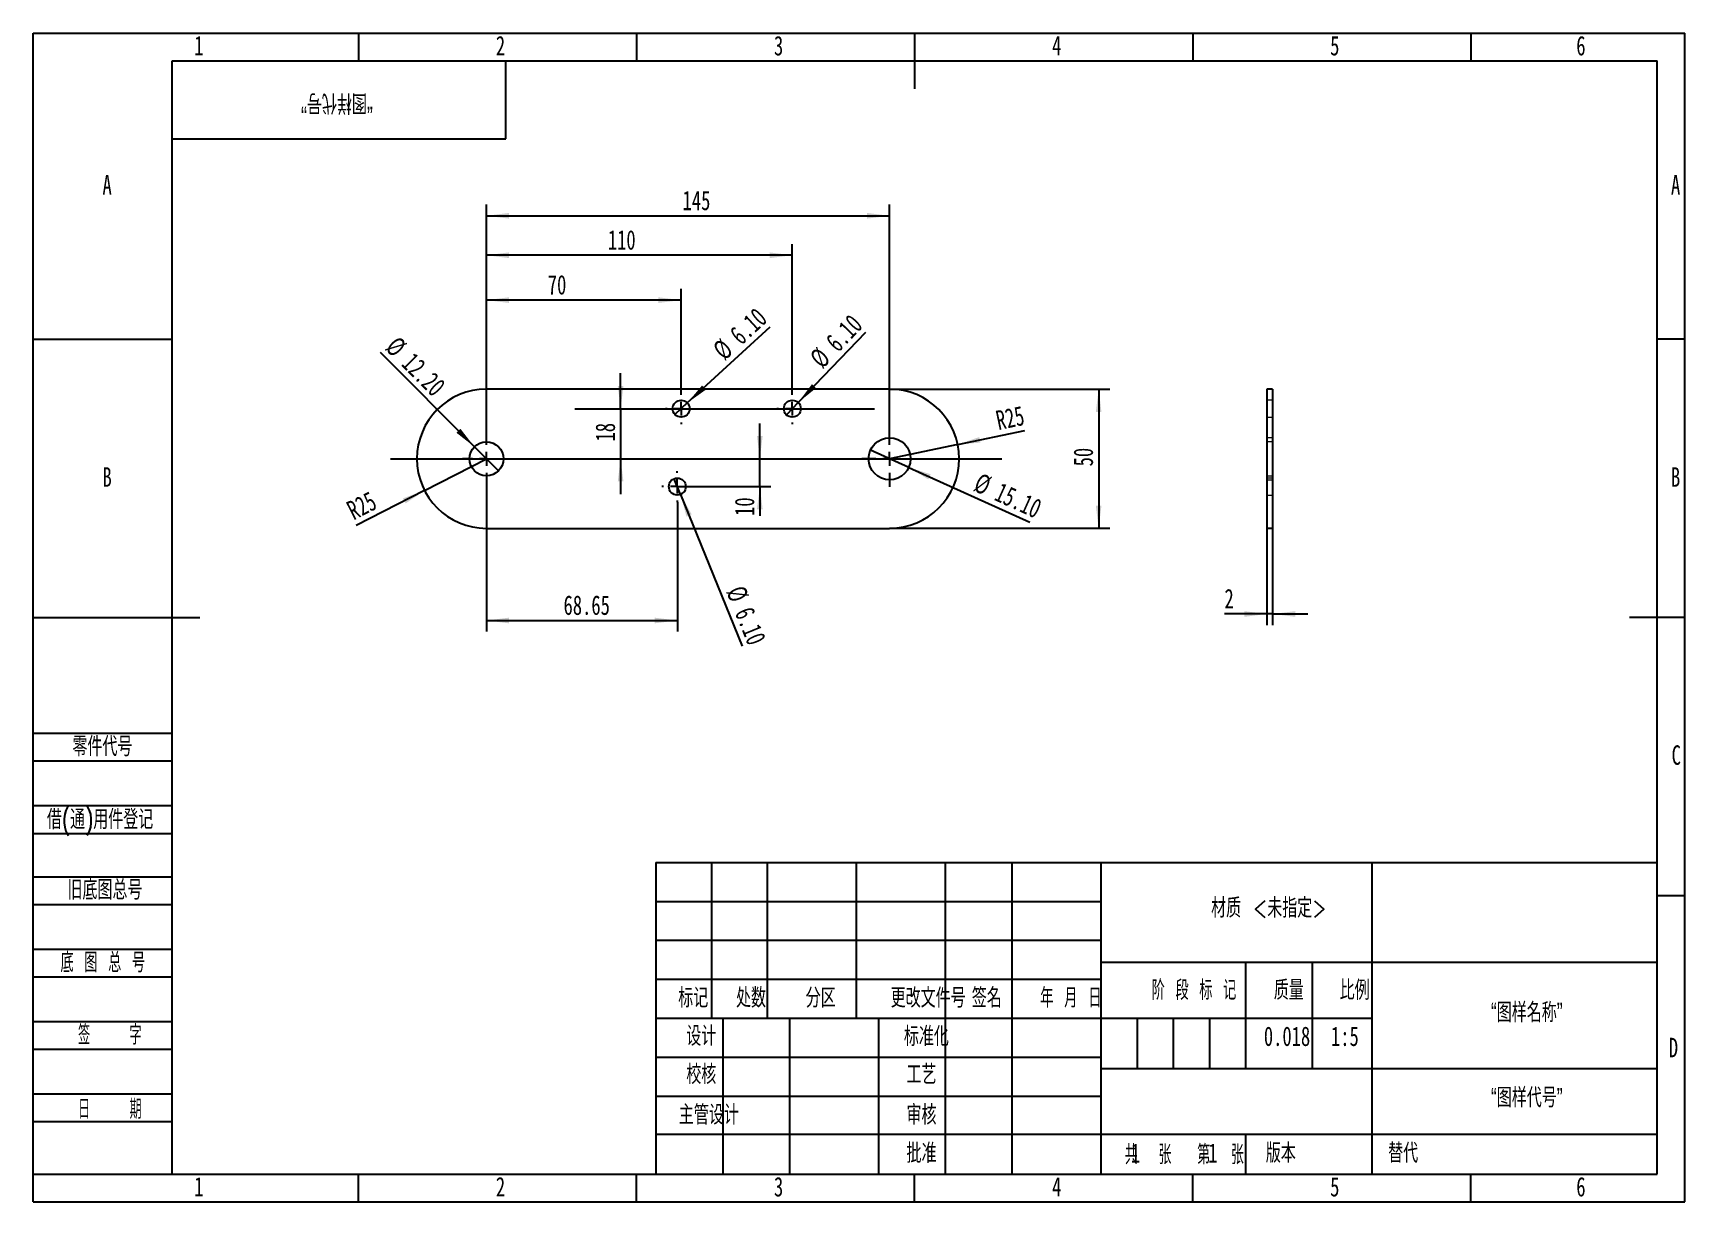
# Model space of a CAD drawing. Header units: millimetres. Extents: x 0 to 297, y 0 to 210.
import ezdxf

# ---------------------------------------------------------------- set-up
doc = ezdxf.new("R2010")
doc.units = ezdxf.units.MM
doc.linetypes.add('HIDDEN', pattern=[1.905, 1.27, -0.635])
doc.layers.add('图框', color=7, linetype='Continuous')
doc.layers.add('粗实线层', color=7, linetype='Continuous', lineweight=25)
doc.styles.add('SLDTEXTSTYLE0', font='TXT', dxfattribs={"width": 0.7, "bigfont": 'bigfont'})
doc.styles.add('SLDTEXTSTYLE1', font='TXT', dxfattribs={"width": 0.6, "bigfont": 'bigfont'})
doc.styles.add('SLDTEXTSTYLE2', font='TXT', dxfattribs={"width": 0.614286, "bigfont": 'bigfont'})
doc.styles.add('SLDTEXTSTYLE3', font='TXT', dxfattribs={"width": 0.62, "bigfont": 'bigfont'})
doc.styles.add('SLDTEXTSTYLE4', font='TXT', dxfattribs={"width": 0.566667, "bigfont": 'bigfont'})
doc.styles.add('SLDTEXTSTYLE5', font='TXT', dxfattribs={"width": 0.7})
doc.dimstyles.new('SLDDIMSTYLE0', dxfattribs={"dimtxt": 3.5, "dimasz": 4.08, "dimexe": 0, "dimexo": 0.0625, "dimgap": 0.875, "dimtad": 2, "dimlfac": 2, "dimrnd": 1e-09, "dimzin": 12, "dimdsep": 46, "dimtxsty": 'SLDTEXTSTYLE5', "dimsah": 1, "dimcen": 0.09, "dimadec": 0, "dimazin": 3, "dimtfac": 1, "dimtmove": 0, "dimatfit": 0, "dimfxl": 0, "dimfrac": 2, "dimtolj": 1, "dimtzin": 12, "dimarcsym": 0})
doc.dimstyles.new('SLDDIMSTYLE1', dxfattribs={"dimtxt": 3.5, "dimasz": 4.08, "dimexe": 0, "dimexo": 0.0625, "dimgap": 0.875, "dimtad": 2, "dimlfac": 2, "dimrnd": 1e-09, "dimzin": 4, "dimdsep": 46, "dimtxsty": 'SLDTEXTSTYLE5', "dimblk1": 'NONE', "dimsah": 1, "dimcen": 0, "dimadec": 0, "dimazin": 1, "dimtfac": 1, "dimtmove": 0, "dimatfit": 3, "dimldrblk": 'NONE', "dimfxl": 0, "dimfrac": 2, "dimtolj": 1, "dimtzin": 12, "dimarcsym": 0})
doc.dimstyles.new('SLDDIMSTYLE2', dxfattribs={"dimtxt": 3.5, "dimasz": 4.08, "dimexe": 0, "dimexo": 0.0625, "dimgap": 0.875, "dimtad": 2, "dimlfac": 2, "dimrnd": 1e-09, "dimzin": 12, "dimdsep": 46, "dimtxsty": 'SLDTEXTSTYLE5', "dimsah": 1, "dimcen": 0, "dimadec": 0, "dimazin": 3, "dimtfac": 1, "dimtofl": 0, "dimtmove": 0, "dimatfit": 3, "dimfxl": 0, "dimfrac": 2, "dimtolj": 1, "dimtzin": 12, "dimarcsym": 0})
doc.dimstyles.new('SLDDIMSTYLE3', dxfattribs={"dimtxt": 3.5, "dimasz": 4.08, "dimexe": 0, "dimexo": 0.0625, "dimgap": 0.875, "dimtad": 2, "dimlfac": 2, "dimrnd": 1e-09, "dimzin": 12, "dimdsep": 46, "dimtxsty": 'SLDTEXTSTYLE5', "dimsah": 1, "dimcen": 0.09, "dimadec": 0, "dimazin": 3, "dimtfac": 1, "dimtofl": 0, "dimtmove": 0, "dimatfit": 3, "dimfxl": 0, "dimfrac": 2, "dimtolj": 1, "dimtzin": 12, "dimarcsym": 0})

msp = doc.modelspace()

# ---------------------------------------------------------------- texts
at = {"layer": '图框', "char_height": 3.5}
for s, insert, attachment_point, style in [('1', (29.7944, 209.4864), 2, 'SLDTEXTSTYLE5'), ('2', (84.0444, 209.4864), 2, 'SLDTEXTSTYLE5'), ('3', (134.0444, 209.4864), 2, 'SLDTEXTSTYLE5'), ('4', (184.0444, 209.4864), 2, 'SLDTEXTSTYLE5'), ('5', (234.0444, 209.4864), 2, 'SLDTEXTSTYLE5'), ('6', (278.2969, 209.4864), 2, 'SLDTEXTSTYLE5'), ('A', (13.3203, 184.4864), 2, 'SLDTEXTSTYLE5'), ('A', (295.3203, 184.4864), 2, 'SLDTEXTSTYLE5'), ('B', (13.3203, 131.9864), 2, 'SLDTEXTSTYLE5'), ('B', (295.3203, 131.9864), 2, 'SLDTEXTSTYLE5'), ('\\M+197EB\\M+18C8F\\M+191E3\\M+18D86', (7.0836, 83.5791), 1, 'SLDTEXTSTYLE0'), ('C', (295.4273, 82.0427), 2, 'SLDTEXTSTYLE5'), ('\\M+18ED8(\\M+192CA)\\M+19770\\M+18C8F\\M+1936F记', (2.4961, 70.4725), 1, 'SLDTEXTSTYLE0'), ('\\M+18B8C\\M+192EA图总\\M+18D86', (6.1941, 57.8238), 1, 'SLDTEXTSTYLE0'), ('\\M+18DDE质 <\\M+196A2\\M+18E77\\M+192E8>', (222.1561, 54.5771), 2, 'SLDTEXTSTYLE0'), ('\\M+192EA 图 总 \\M+18D86', (4.9472, 44.7655), 1, 'SLDTEXTSTYLE2'), ('标记', (118.6973, 38.4172), 2, 'SLDTEXTSTYLE0'), ('处\\M+19094', (129.0872, 38.4172), 2, 'SLDTEXTSTYLE0'), ('\\M+195AA\\M+18BE6', (141.6086, 38.4172), 2, 'SLDTEXTSTYLE0'), ('\\M+18D58\\M+189FC\\M+195B6\\M+18C8F\\M+18D86', (160.9367, 38.4172), 2, 'SLDTEXTSTYLE0'), ('签\\M+196BC', (171.4765, 38.4172), 2, 'SLDTEXTSTYLE0'), ('\\M+1944E \\M+18C8E \\M+193FA', (186.589, 38.4172), 2, 'SLDTEXTSTYLE3'), ('阶 \\M+19269 标 记', (208.7236, 39.8054), 2, 'SLDTEXTSTYLE2'), ('质\\M+197CA', (225.7721, 39.8054), 2, 'SLDTEXTSTYLE0'), ('\\M+194E4\\M+197E1', (237.6193, 39.8054), 2, 'SLDTEXTSTYLE0'), ('\\M+18167图样\\M+196BC\\M+18FCC\\M+18168', (268.5617, 35.7907), 2, 'SLDTEXTSTYLE0'), ('签    \\M+18E9A', (13.8097, 31.7635), 2, 'SLDTEXTSTYLE4'), ('设计', (120.147, 31.5581), 2, 'SLDTEXTSTYLE0'), ('标\\M+18F79\\M+189BB', (160.6132, 31.4917), 2, 'SLDTEXTSTYLE0'), ('0.018', (225.4579, 31.5205), 2, 'SLDTEXTSTYLE5'), ('1:5', (235.8582, 31.5205), 2, 'SLDTEXTSTYLE5'), ('D', (294.9297, 29.4864), 2, 'SLDTEXTSTYLE5'), ('\\M+18D5A\\M+18A6A', (120.147, 24.679), 2, 'SLDTEXTSTYLE0'), ('\\M+18D48艺', (159.7357, 24.6426), 2, 'SLDTEXTSTYLE0'), ('\\M+18167图样\\M+191E3\\M+18D86\\M+18168', (268.5641, 20.4896), 2, 'SLDTEXTSTYLE0'), ('\\M+193FA    \\M+18AFA', (13.8097, 18.4135), 2, 'SLDTEXTSTYLE4'), ('\\M+18EE5\\M+18AC7设计', (121.5062, 17.3993), 2, 'SLDTEXTSTYLE0'), ('审\\M+18A6A', (159.7357, 17.3993), 2, 'SLDTEXTSTYLE0'), ('\\M+194E1\\M+18F79', (159.7381, 10.5229), 2, 'SLDTEXTSTYLE0'), ('\\M+18BA4  张', (200.4813, 10.2618), 2, 'SLDTEXTSTYLE1'), ('1', (197.3926, 10.5314), 1, 'SLDTEXTSTYLE5'), ('\\M+191E6  张', (213.5087, 10.2618), 2, 'SLDTEXTSTYLE1'), ('1', (211.295, 10.5314), 1, 'SLDTEXTSTYLE5'), ('\\M+194C5\\M+1967B', (224.3389, 10.5314), 2, 'SLDTEXTSTYLE0'), ('\\M+191D6\\M+191E3', (243.6406, 10.5314), 1, 'SLDTEXTSTYLE0'), ('1', (29.7944, 4.4864), 2, 'SLDTEXTSTYLE5'), ('2', (84.0444, 4.4864), 2, 'SLDTEXTSTYLE5'), ('3', (134.0444, 4.4864), 2, 'SLDTEXTSTYLE5'), ('4', (184.0444, 4.4864), 2, 'SLDTEXTSTYLE5'), ('5', (234.0444, 4.4864), 2, 'SLDTEXTSTYLE5'), ('6', (278.2969, 4.4864), 2, 'SLDTEXTSTYLE5')]:
    msp.add_mtext(s, dxfattribs=dict(at, insert=insert, attachment_point=attachment_point, style=style))
at = {"layer": '图框', "insert": (54.6359, 195.6547), "char_height": 3.5, "attachment_point": 2, "rotation": 180, "style": 'SLDTEXTSTYLE0'}
msp.add_mtext('\\M+18167图样\\M+191E3\\M+18D86\\M+18168', dxfattribs=at)

# ---------------------------------------------------------------- blocks, each defined once
blk = doc.blocks.new('_D')
at = {"layer": '图框'}
for p, q in [((130.67, 133.52), (130.67, 139.87)), ((130.67, 128.52), (130.67, 133.52)), ((115.84, 128.52), (132.67, 128.52)), ((130.67, 128.52), (130.67, 123.25))]:
    blk.add_line(p, q, dxfattribs=at)
for points in [[(130.67, 133.52), (131.18, 137.6), (130.16, 137.6)], [(130.67, 128.52), (130.16, 124.44), (131.18, 124.44)]]:
    blk.add_solid(points, dxfattribs=at)
at = {"layer": '图框', "insert": (126.16, 123.25), "char_height": 3.5, "attachment_point": 1, "rotation": 90, "style": 'SLDTEXTSTYLE5'}
blk.add_mtext('10', dxfattribs=at)
blk = doc.blocks.new('_D_1')
at = {"layer": '图框'}
for p, q in [((105.64, 142.52), (105.64, 148.87)), ((105.64, 142.52), (105.64, 133.52)), ((105.64, 133.52), (105.64, 127.17))]:
    blk.add_line(p, q, dxfattribs=at)
for points in [[(105.64, 142.52), (106.15, 146.6), (105.13, 146.6)], [(105.64, 133.52), (105.13, 129.44), (106.15, 129.44)]]:
    blk.add_solid(points, dxfattribs=at)
at = {"layer": '图框', "insert": (101.13, 136.62), "char_height": 3.5, "attachment_point": 1, "rotation": 90, "style": 'SLDTEXTSTYLE5'}
blk.add_mtext('18', dxfattribs=at)
blk = doc.blocks.new('_D_2')
at = {"layer": '图框'}
for q in [(62.45, 152.58), (83.67, 131.36)]:
    blk.add_line((79.35, 135.67), q, dxfattribs=at)
blk.add_solid([(79.35, 135.67), (76.83, 138.92), (76.11, 138.2)], dxfattribs=at)
at = {"layer": '图框', "char_height": 3.5, "attachment_point": 1, "rotation": 315, "style": 'SLDTEXTSTYLE5'}
for s, insert in [('%%c', (65.63, 155.77)), ('12.20', (68.53, 152.85))]:
    blk.add_mtext(s, dxfattribs=dict(at, insert=insert))
blk = doc.blocks.new('_NONE')
blk = doc.blocks.new('_D_3')
at = {"layer": '图框'}
for q in [(81.51, 133.52), (58.11, 121.53)]:
    blk.add_line((70.39, 127.82), q, dxfattribs=at)
blk.add_solid([(70.39, 127.82), (66.52, 126.41), (66.99, 125.51)], dxfattribs=at)
at = {"layer": '图框', "insert": (56.06, 125.54), "char_height": 3.5, "attachment_point": 1, "rotation": 27.1193, "style": 'SLDTEXTSTYLE5'}
blk.add_mtext('R25', dxfattribs=at)
blk = doc.blocks.new('_D_4')
at = {"layer": '图框'}
for q in [(132.5, 157.25), (115.39, 141.48)]:
    blk.add_line((117.63, 143.55), q, dxfattribs=at)
blk.add_solid([(117.63, 143.55), (120.98, 145.94), (120.29, 146.69)], dxfattribs=at)
at = {"layer": '图框', "char_height": 3.5, "attachment_point": 1, "rotation": 42.6568, "style": 'SLDTEXTSTYLE5'}
for s, insert in [('6.10', (124.95, 156.38)), ('%%c', (121.92, 153.61))]:
    blk.add_mtext(s, dxfattribs=dict(at, insert=insert))
blk = doc.blocks.new('_D_5')
at = {"layer": '图框'}
for q in [(149.7, 156.25), (135.45, 141.42)]:
    blk.add_line((137.57, 143.62), q, dxfattribs=at)
blk.add_solid([(137.57, 143.62), (140.76, 146.21), (140.03, 146.91)], dxfattribs=at)
at = {"layer": '图框', "char_height": 3.5, "attachment_point": 1, "rotation": 46.1646, "style": 'SLDTEXTSTYLE5'}
for s, insert in [('6.10', (142.23, 154.92)), ('%%c', (139.37, 151.96))]:
    blk.add_mtext(s, dxfattribs=dict(at, insert=insert))
blk = doc.blocks.new('_D_6')
at = {"layer": '图框'}
for q in [(115.26, 129.93), (127.52, 99.84)]:
    blk.add_line((116.41, 127.1), q, dxfattribs=at)
blk.add_solid([(116.41, 127.1), (117.48, 123.14), (118.42, 123.52)], dxfattribs=at)
at = {"layer": '图框', "char_height": 3.5, "attachment_point": 1, "rotation": 292.1747, "style": 'SLDTEXTSTYLE5'}
for s, insert in [('%%c', (127.83, 111.04)), ('6.10', (129.37, 107.22))]:
    blk.add_mtext(s, dxfattribs=dict(at, insert=insert))
blk = doc.blocks.new('_D_7')
at = {"layer": '图框'}
for q in [(150.57, 135.07), (179.21, 122.11)]:
    blk.add_line((157.45, 131.96), q, dxfattribs=at)
blk.add_solid([(157.45, 131.96), (160.96, 129.81), (161.38, 130.74)], dxfattribs=at)
at = {"layer": '图框', "char_height": 3.5, "attachment_point": 1, "rotation": 335.6414, "style": 'SLDTEXTSTYLE5'}
for s, insert in [('%%c', (170.32, 131.08)), ('15.10', (174.07, 129.37))]:
    blk.add_mtext(s, dxfattribs=dict(at, insert=insert))
blk = doc.blocks.new('_D_8')
at = {"layer": '图框'}
for p, q in [((154.01, 146.02), (193.59, 146.02)), ((191.59, 146.02), (191.59, 121.02)), ((154.01, 121.02), (193.59, 121.02))]:
    blk.add_line(p, q, dxfattribs=at)
for points in [[(191.59, 146.02), (191.08, 141.94), (192.09, 141.94)], [(191.59, 121.02), (192.09, 125.1), (191.08, 125.1)]]:
    blk.add_solid(points, dxfattribs=at)
at = {"layer": '图框', "insert": (187.07, 132.15), "char_height": 3.5, "attachment_point": 1, "rotation": 90, "style": 'SLDTEXTSTYLE5'}
blk.add_mtext('50', dxfattribs=at)
blk = doc.blocks.new('_D_9')
at = {"layer": '图框'}
for p, q in [((81.51, 137.82), (81.51, 164.02)), ((116.51, 145.29), (116.51, 164.02)), ((116.51, 162.02), (81.51, 162.02))]:
    blk.add_line(p, q, dxfattribs=at)
for points in [[(81.51, 162.02), (85.59, 161.51), (85.59, 162.53)], [(116.51, 162.02), (112.43, 162.53), (112.43, 161.51)]]:
    blk.add_solid(points, dxfattribs=at)
at = {"layer": '图框', "insert": (92.55, 166.53), "char_height": 3.5, "attachment_point": 1, "style": 'SLDTEXTSTYLE5'}
blk.add_mtext('70', dxfattribs=at)
blk = doc.blocks.new('_D_10')
at = {"layer": '图框'}
for p, q in [((81.51, 137.82), (81.51, 172.08)), ((136.51, 170.08), (81.51, 170.08)), ((136.51, 145.29), (136.51, 172.08))]:
    blk.add_line(p, q, dxfattribs=at)
for points in [[(81.51, 170.08), (85.59, 169.57), (85.59, 170.59)], [(136.51, 170.08), (132.43, 170.59), (132.43, 169.57)]]:
    blk.add_solid(points, dxfattribs=at)
at = {"layer": '图框', "insert": (103.34, 174.59), "char_height": 3.5, "attachment_point": 1, "style": 'SLDTEXTSTYLE5'}
blk.add_mtext('110', dxfattribs=at)
blk = doc.blocks.new('_D_11')
at = {"layer": '图框'}
for p, q in [((81.51, 137.82), (81.51, 179.17)), ((154.01, 138.54), (154.01, 179.17)), ((81.51, 177.17), (154.01, 177.17))]:
    blk.add_line(p, q, dxfattribs=at)
for points in [[(81.51, 177.17), (85.59, 176.66), (85.59, 177.68)], [(154.01, 177.17), (149.93, 177.68), (149.93, 176.66)]]:
    blk.add_solid(points, dxfattribs=at)
at = {"layer": '图框', "insert": (116.78, 181.68), "char_height": 3.5, "attachment_point": 1, "style": 'SLDTEXTSTYLE5'}
blk.add_mtext('145', dxfattribs=at)
blk = doc.blocks.new('_D_12')
at = {"layer": '图框'}
for p, q in [((81.51, 129.22), (81.51, 102.46)), ((115.84, 125.74), (115.84, 102.46)), ((81.51, 104.46), (115.84, 104.46))]:
    blk.add_line(p, q, dxfattribs=at)
for points in [[(81.51, 104.46), (85.59, 103.95), (85.59, 104.97)], [(115.84, 104.46), (111.76, 104.97), (111.76, 103.95)]]:
    blk.add_solid(points, dxfattribs=at)
at = {"layer": '图框', "insert": (95.38, 108.97), "char_height": 3.5, "attachment_point": 1, "style": 'SLDTEXTSTYLE5'}
blk.add_mtext('68.65', dxfattribs=at)
blk = doc.blocks.new('_D_13')
at = {"layer": '图框'}
for q in [(178.29, 138.61), (154.01, 133.52)]:
    blk.add_line((166.25, 136.08), q, dxfattribs=at)
blk.add_solid([(166.25, 136.08), (170.34, 136.42), (170.13, 137.42)], dxfattribs=at)
at = {"layer": '图框', "insert": (172.86, 142.07), "char_height": 3.5, "attachment_point": 1, "rotation": 11.8382, "style": 'SLDTEXTSTYLE5'}
blk.add_mtext('R25', dxfattribs=at)
blk = doc.blocks.new('SW_CENTERMARKSYMBOL_0')
at = {"layer": '图框', "color": 0}
for p, q in [((0, 2.5), (0, 4.3)), ((-2.5, 0), (-4.3, 0)), ((0, 0), (-1.25, 0)), ((0, 0), (0, 1.25)), ((0, 0), (0, -1.25)), ((0, 0), (1.25, 0)), ((2.5, 0), (4.3, 0)), ((0, -2.5), (0, -4.3))]:
    blk.add_line(p, q, dxfattribs=at)
blk = doc.blocks.new('SW_CENTERMARKSYMBOL_1')
at = {"layer": '图框', "color": 0}
for p, q in [((0, 2.5), (0, 5.025)), ((-2.5, 0), (-5.025, 0)), ((0, 0), (-1.25, 0)), ((0, 0), (0, 1.25)), ((0, 0), (0, -1.25)), ((0, 0), (1.25, 0)), ((2.5, 0), (5.025, 0)), ((0, -2.5), (0, -5.025))]:
    blk.add_line(p, q, dxfattribs=at)
blk = doc.blocks.new('SW_CENTERMARKSYMBOL_2')
at = {"layer": '图框', "color": 0}
for p, q in [((-2.5, 0), (-2.775, 0)), ((0, 0), (-1.25, 0)), ((0, 2.5), (0, 2.775)), ((0, 0), (0, 1.25)), ((0, 0), (0, -1.25)), ((0, 0), (1.25, 0)), ((2.5, 0), (2.775, 0)), ((0, -2.5), (0, -2.775))]:
    blk.add_line(p, q, dxfattribs=at)
blk = doc.blocks.new('SW_CENTERMARKSYMBOL_3')
at = {"layer": '图框', "color": 0}
for p, q in [((-2.5, 0), (-2.775, 0)), ((0, 0), (-1.25, 0)), ((0, 2.5), (0, 2.775)), ((0, 0), (0, 1.25)), ((0, 0), (0, -1.25)), ((0, 0), (1.25, 0)), ((2.5, 0), (2.775, 0)), ((0, -2.5), (0, -2.775))]:
    blk.add_line(p, q, dxfattribs=at)
blk = doc.blocks.new('SW_CENTERMARKSYMBOL_4')
at = {"layer": '图框', "color": 0}
for p, q in [((-2.5, 0), (-2.775, 0)), ((0, 0), (-1.25, 0)), ((0, 2.5), (0, 2.775)), ((0, 0), (0, 1.25)), ((0, 0), (0, -1.25)), ((0, 0), (1.25, 0)), ((2.5, 0), (2.775, 0)), ((0, -2.5), (0, -2.775))]:
    blk.add_line(p, q, dxfattribs=at)
blk = doc.blocks.new('_D_14')
at = {"layer": '图框'}
for p, q in [((221.84, 121.02), (221.84, 103.63)), ((222.84, 121.02), (222.84, 103.63)), ((221.84, 105.63), (214.21, 105.63)), ((222.84, 105.63), (221.84, 105.63)), ((222.84, 105.63), (229.19, 105.63))]:
    blk.add_line(p, q, dxfattribs=at)
for points in [[(221.84, 105.63), (217.76, 106.14), (217.76, 105.12)], [(222.84, 105.63), (226.92, 105.12), (226.92, 106.14)]]:
    blk.add_solid(points, dxfattribs=at)
at = {"layer": '图框', "insert": (214.21, 110.14), "char_height": 3.5, "attachment_point": 1, "style": 'SLDTEXTSTYLE5'}
blk.add_mtext('2', dxfattribs=at)

# ---------------------------------------------------------------- dimensions: what is measured, and where the dimension line sits
at = {"layer": '图框'}
for base, p1, p2, dimstyle, picture, middle in [((154.0111, 177.1678), (81.5111, 137.8172), (154.0111, 138.5422), 'SLDDIMSTYLE3', '_D_11', (119.0828, 177.1678)), ((81.5111, 170.0827), (136.5111, 145.2922), (81.5111, 137.8172), 'SLDDIMSTYLE3', '_D_10', (105.6398, 170.0827)), ((81.5111, 162.0172), (116.5111, 145.2922), (81.5111, 137.8172), 'SLDDIMSTYLE3', '_D_9', (94.088, 162.0172)), ((115.8372, 104.4617), (81.5111, 129.2172), (115.8372, 125.7422), 'SLDDIMSTYLE3', '_D_12', (99.2136, 104.4617)), ((221.8414, 105.6277), (222.8414, 121.0172), (221.8414, 121.0172), 'SLDDIMSTYLE0', '_D_14', (214.9825, 105.6277))]:
    dim = msp.add_linear_dim(base=base, p1=p1, p2=p2, dimstyle=dimstyle, dxfattribs=at)
    dim.commit()
    dim.dimension.update_dxf_attribs({"geometry": picture, "text_midpoint": middle, "dimtype": 160})
for p1, p2, picture, middle in [((115.3896, 141.4838), (117.6327, 143.5505), '_D_4', (128.8839, 153.9172)), ((135.4549, 141.4172), (137.5673, 143.6172), '_D_5', (146.323, 152.7363)), ((83.6678, 131.3605), (79.3545, 135.6739), '_D_2', (66.4951, 148.5332)), ((150.5722, 135.0742), (157.4501, 131.9602), '_D_7', (173.9828, 124.4751)), ((115.2616, 129.9294), (116.4128, 127.105), '_D_6', (125.6417, 104.4617))]:
    dim = msp.add_diameter_dim_2p(p1=p1, p2=p2, dimstyle='SLDDIMSTYLE1', dxfattribs=at)
    dim.commit()
    dim.dimension.update_dxf_attribs({"geometry": picture, "text_midpoint": middle, "dimtype": 163})
for base, p1, p2, dimstyle, picture, middle in [((105.6398, 133.5172), (97.4038, 142.5172), (64.2456, 133.5172), 'SLDDIMSTYLE0', '_D_1', (105.6398, 138.1546)), ((191.5857, 121.0172), (154.0111, 146.0172), (154.0111, 121.0172), 'SLDDIMSTYLE3', '_D_8', (191.5857, 133.6879)), ((130.6689, 133.5172), (115.8372, 128.5172), (174.2023, 133.5172), 'SLDDIMSTYLE0', '_D', (130.6689, 124.7844))]:
    dim = msp.add_linear_dim(base=base, p1=p1, p2=p2, angle=90, dimstyle=dimstyle, dxfattribs=at)
    dim.commit()
    dim.dimension.update_dxf_attribs({"geometry": picture, "text_midpoint": middle, "dimtype": 160})
for center, mpoint, picture, middle in [((154.0111, 133.5172), (166.2453, 136.0816), '_D_13', (176.1355, 138.1546)), ((81.5111, 133.5172), (70.3854, 127.8191), '_D_3', (60.0741, 122.5382))]:
    dim = msp.add_radius_dim(center=center, mpoint=mpoint, dimstyle='SLDDIMSTYLE2', dxfattribs=at)
    dim.commit()
    dim.dimension.update_dxf_attribs({"geometry": picture, "text_midpoint": middle, "dimtype": 164})

# ---------------------------------------------------------------- linework, layer by layer
at = {"color": 7, "linetype": 'Continuous', "lineweight": 25}
for p, q in [((154.0111, 146.0172), (81.5111, 146.0172)), ((222.8414, 146.0172), (221.8414, 146.0172)), ((221.8414, 146.0172), (221.8414, 121.0172)), ((222.8414, 146.0172), (222.8414, 121.0172)), ((81.5111, 121.0172), (154.0111, 121.0172)), ((222.8414, 121.0172), (221.8414, 121.0172))]:
    msp.add_line(p, q, dxfattribs=at)
at = {"color": 7, "linetype": 'HIDDEN', "lineweight": 18}
for p, q in [((222.8414, 144.0422), (221.8414, 144.0422)), ((221.8414, 140.9922), (222.8414, 140.9922)), ((222.8414, 137.2922), (221.8414, 137.2922)), ((222.8414, 136.5672), (221.8414, 136.5672)), ((221.8414, 130.4672), (222.8414, 130.4672)), ((222.8414, 130.0422), (221.8414, 130.0422)), ((221.8414, 129.7422), (222.8414, 129.7422)), ((221.8414, 126.9922), (222.8414, 126.9922))]:
    msp.add_line(p, q, dxfattribs=at)
at = {"color": 7, "linetype": 'Continuous', "lineweight": 25}
for centre, radius in [((116.5111, 142.5172), 1.525), ((136.5111, 142.5172), 1.525), ((154.0111, 133.5172), 3.775), ((81.5111, 133.5172), 3.05), ((115.8372, 128.5172), 1.525)]:
    msp.add_circle(centre, radius, dxfattribs=at)
for centre, start, end in [((81.5111, 133.5172), 90, 270), ((154.0111, 133.5172), 270, 90)]:
    msp.add_arc(centre, 12.5, start, end, dxfattribs=at)
at = {"layer": '图框'}
for p, q in [((0, 0), (0, 210)), ((0, 210), (297, 210)), ((58.5, 210), (58.5, 205)), ((108.5, 210), (108.5, 205)), ((208.5, 210), (208.5, 205)), ((258.5, 210), (258.5, 205)), ((297, 0), (297, 210)), ((0, 155), (25, 155)), ((297, 155), (292, 155)), ((97.4038, 142.5172), (151.3125, 142.5172)), ((64.2456, 133.5172), (174.2023, 133.5172)), ((0, 84.2206), (25, 84.2206)), ((0, 79.2206), (25, 79.2206)), ((0, 71.2206), (25, 71.2206)), ((0, 66.2206), (25, 66.2206)), ((0, 58.43), (25, 58.43)), ((112, 54), (192, 54)), ((297, 55), (292, 55)), ((0, 53.43), (25, 53.43)), ((0, 45.43), (25, 45.43)), ((112, 47), (192, 47)), ((0, 40.43), (25, 40.43)), ((198.5, 33), (198.5, 24)), ((205, 33), (205, 24)), ((211.5, 33), (211.5, 24)), ((0, 32.43), (25, 32.43)), ((0, 27.43), (25, 27.43)), ((0, 19.43), (25, 19.43)), ((0, 14.43), (25, 14.43)), ((0, 5), (25, 5)), ((58.5, 0), (58.5, 5)), ((108.5, 0), (108.5, 5)), ((208.5, 0), (208.5, 5)), ((258.5, 0), (258.5, 5)), ((0, 0), (297, 0))]:
    msp.add_line(p, q, dxfattribs=at)
at = {"layer": '图框', "lineweight": 25}
for p, q in [((158.5, 210), (158.5, 200)), ((0, 105), (30, 105)), ((297, 105), (287, 105)), ((112, 61), (112, 5)), ((112, 61), (292, 61)), ((122, 61), (122, 33)), ((132, 61), (132, 33)), ((148, 61), (148, 33)), ((164, 61), (164, 5)), ((176, 61), (176, 5)), ((191.9681, 61.0522), (192.0047, 5)), ((240.6919, 61), (240.6919, 5)), ((191.9799, 43.0522), (291.9799, 43.0522)), ((218, 43.0691), (218, 24.0691)), ((230, 43), (230, 24)), ((112, 40), (192, 40)), ((112, 33), (192, 33)), ((124, 33), (124, 5)), ((136, 33), (136, 5)), ((152, 33), (152, 5)), ((192.0152, 33), (240.6919, 33)), ((112, 26), (192, 26)), ((192, 24), (292, 24)), ((112, 19), (192, 19)), ((112, 12.1661), (192, 12.1661)), ((192, 12.1661), (292, 12.1661)), ((218, 12.1661), (218, 5)), ((25, 5), (292, 5)), ((158.5, 0), (158.5, 5))]:
    msp.add_line(p, q, dxfattribs=at)
at = {"layer": '图框', "linetype": 'Continuous', "lineweight": 25}
for p, q in [((25, 5), (25, 205)), ((25, 205), (292, 205)), ((292, 5), (292, 205))]:
    msp.add_line(p, q, dxfattribs=at)
at = {"layer": '粗实线层'}
for p, q in [((85, 191), (85, 205)), ((25, 191), (85, 191))]:
    msp.add_line(p, q, dxfattribs=at)

# ---------------------------------------------------------------- block references
at = {"layer": '图框'}
for name, p in [('SW_CENTERMARKSYMBOL_4', (116.5111, 142.5172)), ('SW_CENTERMARKSYMBOL_3', (136.5111, 142.5172)), ('SW_CENTERMARKSYMBOL_0', (81.5111, 133.5172)), ('SW_CENTERMARKSYMBOL_1', (154.0111, 133.5172)), ('SW_CENTERMARKSYMBOL_2', (115.8372, 128.5172))]:
    msp.add_blockref(name, p, dxfattribs=at)

msp.set_redraw_order([(e.dxf.handle, doc.entitydb.next_handle()) for e in msp.query("TEXT MTEXT ATTDEF DIMENSION ARC_DIMENSION")])  # texts and dimensions are drawn at this point

doc.saveas('drawing.dxf')
